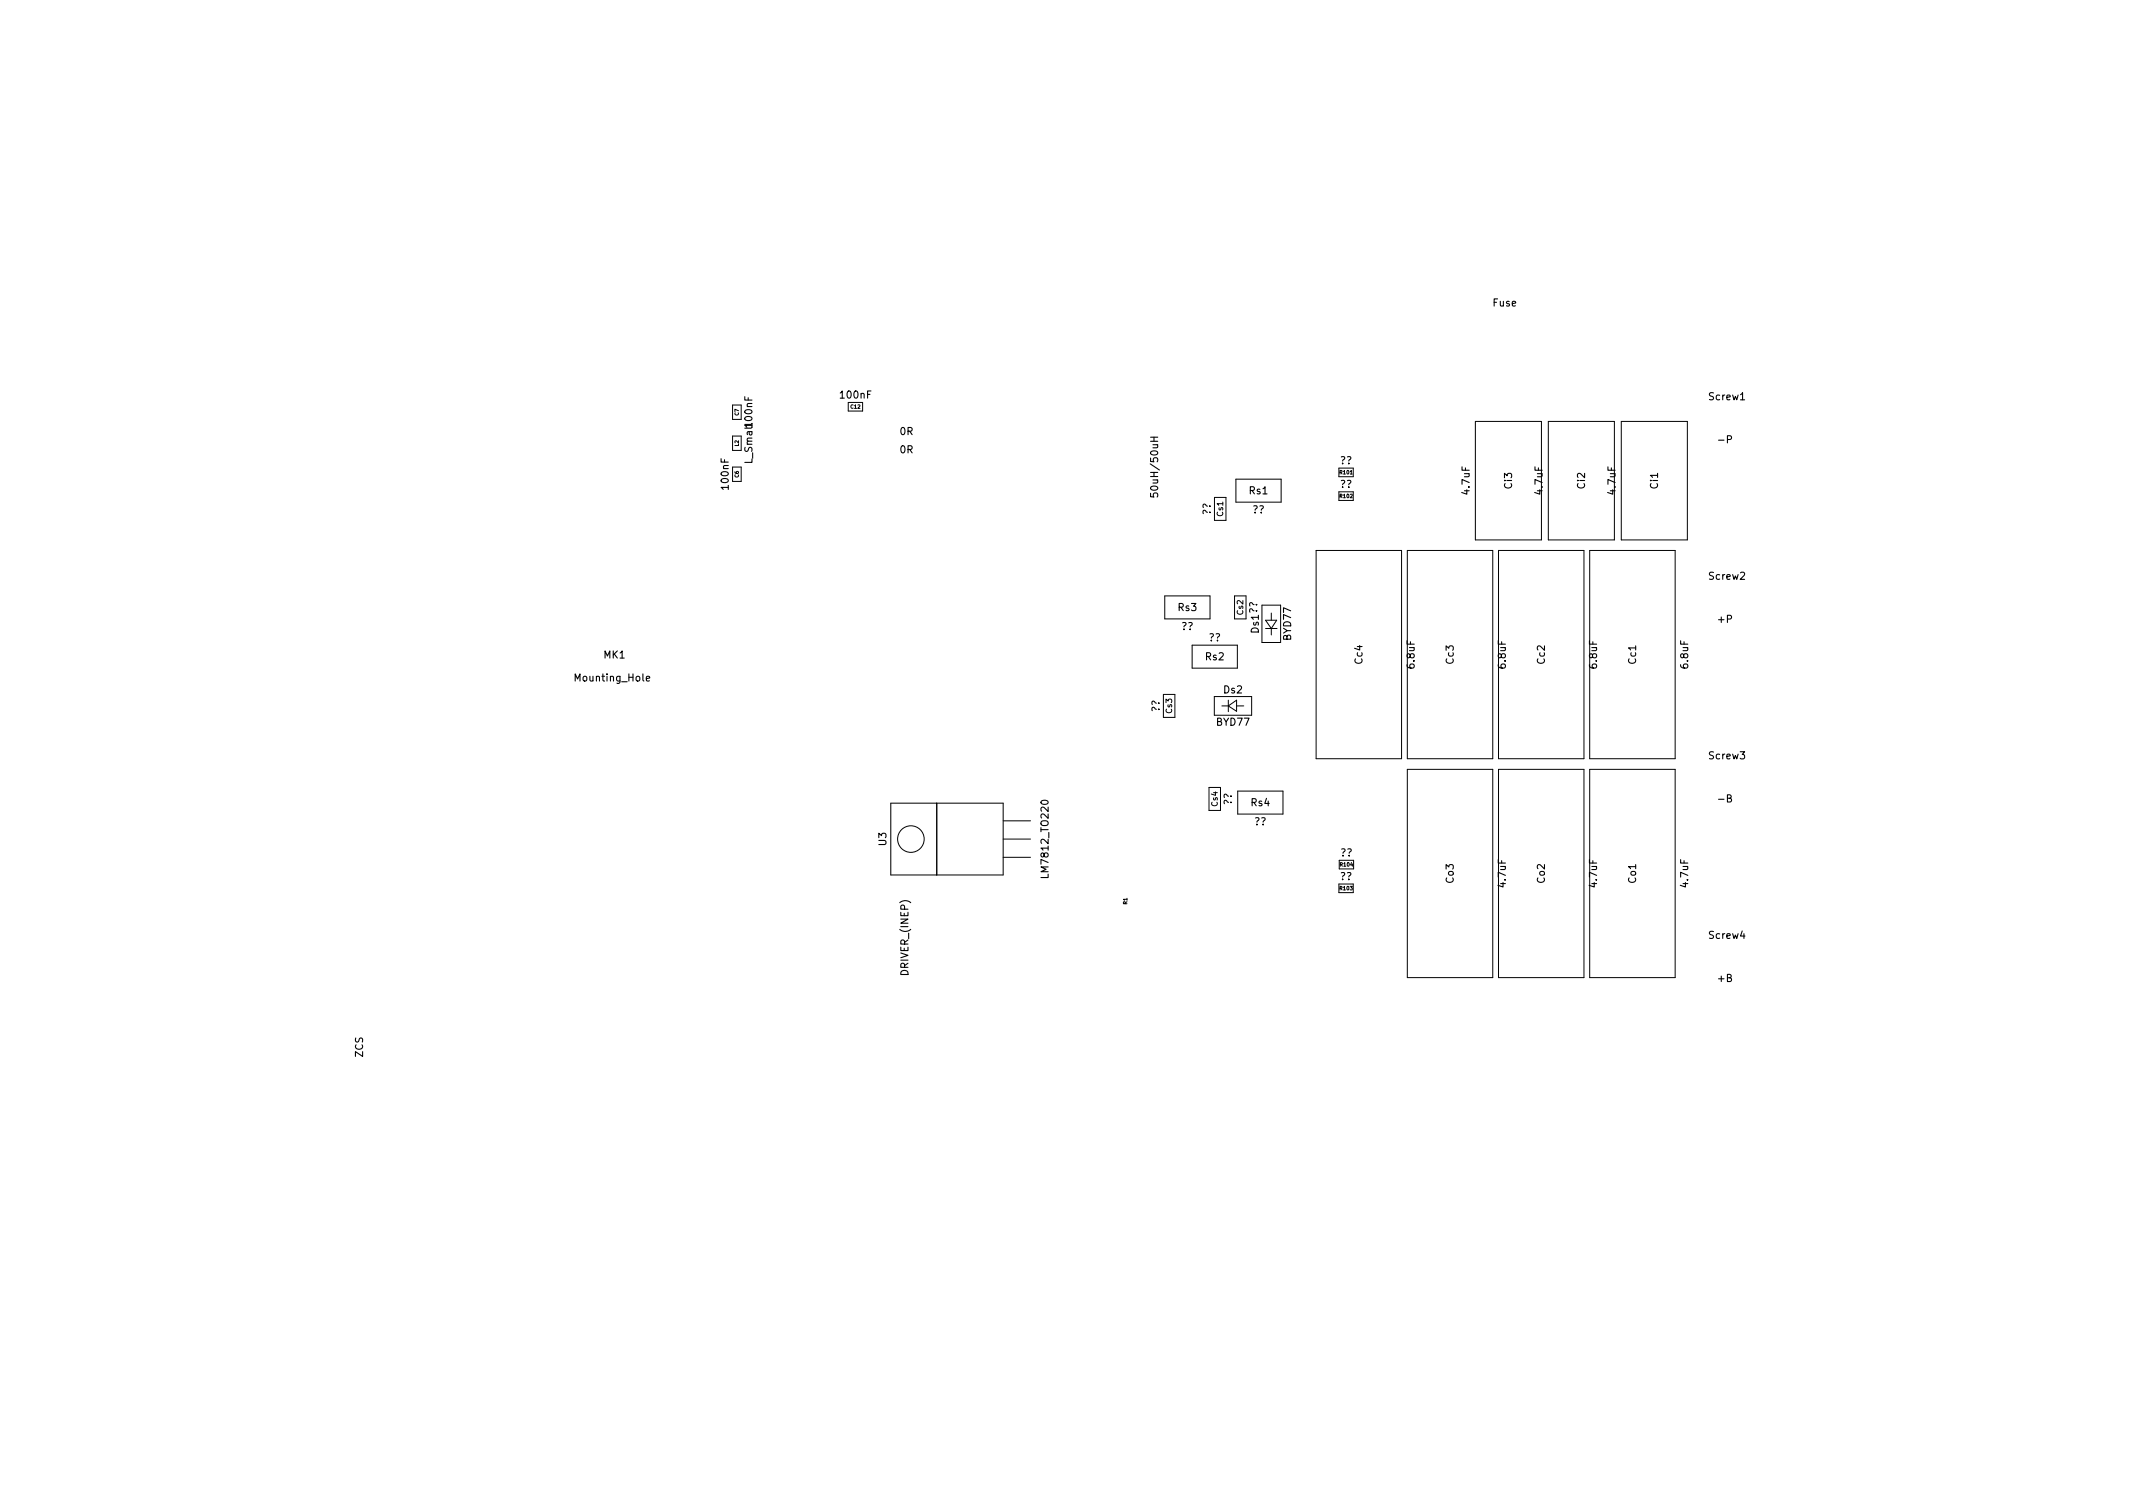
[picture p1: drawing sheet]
<svg xmlns="http://www.w3.org/2000/svg" width="297mm" height="210mm" viewBox="0 0 297 210" stroke-linecap="round" stroke-linejoin="round" font-family="sans-serif">
<defs><g id="words">
<g font-size="1.4">
<text x="207.9" y="42.7">Fuse</text>
<text x="117.1" y="55.5">100nF</text>
<text x="238.1" y="55.7">Screw1</text>
<text x="104.8" y="64.4" transform="rotate(-90 104.8 64.4)">L_Small100nF</text>
<text x="125.3" y="60.6">0R</text>
<text x="125.3" y="63.1">0R</text>
<text x="186.6" y="64.6">??</text>
<text x="239.5" y="61.7">-P</text>
<text x="101.5" y="68" transform="rotate(-90 101.5 68)">100nF</text>
<text x="161.3" y="68.6" transform="rotate(-90 161.3 68.6)">50uH/50uH</text>
<text x="168.6" y="71.7" transform="rotate(-90 168.6 71.7)">??</text>
<text x="174" y="68.8">Rs1</text>
<text x="174.4" y="71.5">??</text>
<text x="186.6" y="67.9">??</text>
<text x="204.6" y="68.7" transform="rotate(-90 204.6 68.7)">4.7uF</text>
<text x="210.6" y="68" transform="rotate(-90 210.6 68)">Ci3</text>
<text x="214.8" y="68.7" transform="rotate(-90 214.8 68.7)">4.7uF</text>
<text x="220.7" y="68" transform="rotate(-90 220.7 68)">Ci2</text>
<text x="225" y="68.7" transform="rotate(-90 225 68.7)">4.7uF</text>
<text x="230.9" y="68" transform="rotate(-90 230.9 68)">Ci1</text>
<text x="238.1" y="80.7">Screw2</text>
<text x="164.1" y="85.1">Rs3</text>
<text x="164.5" y="87.7">??</text>
<text x="168.3" y="89.3">??</text>
<text x="175.3" y="88.1" transform="rotate(-90 175.3 88.1)">Ds1??</text>
<text x="179.8" y="89.1" transform="rotate(-90 179.8 89.1)">BYD77</text>
<text x="239.3" y="86.7">+P</text>
<text x="80.2" y="94.9">Mounting_Hole</text>
<text x="84.1" y="91.7">MK1</text>
<text x="167.9" y="91.9">Rs2</text>
<text x="189.7" y="92.4" transform="rotate(-90 189.7 92.4)">Cc4</text>
<text x="197" y="93" transform="rotate(-90 197 93)">6.8uF</text>
<text x="202.4" y="92.4" transform="rotate(-90 202.4 92.4)">Cc3</text>
<text x="209.7" y="93" transform="rotate(-90 209.7 93)">6.8uF</text>
<text x="215.1" y="92.4" transform="rotate(-90 215.1 92.4)">Cc2</text>
<text x="222.4" y="93" transform="rotate(-90 222.4 93)">6.8uF</text>
<text x="227.8" y="92.4" transform="rotate(-90 227.8 92.4)">Cc1</text>
<text x="235.1" y="93" transform="rotate(-90 235.1 93)">6.8uF</text>
<text x="161.5" y="99.1" transform="rotate(-90 161.5 99.1)">??</text>
<text x="169.5" y="101">BYD77</text>
<text x="170.4" y="96.5">Ds2</text>
<text x="238.1" y="105.7">Screw3</text>
<text x="171.5" y="112.1" transform="rotate(-90 171.5 112.1)">??</text>
<text x="174.2" y="112.3">Rs4</text>
<text x="239.5" y="111.7">-B</text>
<text x="123.4" y="117.7" transform="rotate(-90 123.4 117.7)">U3</text>
<text x="174.7" y="114.9">??</text>
<text x="186.6" y="119.2">??</text>
<text x="146" y="121.9" transform="rotate(-90 146 121.9)">LM7812_TO220</text>
<text x="186.6" y="122.5">??</text>
<text x="202.4" y="122.9" transform="rotate(-90 202.4 122.9)">Co3</text>
<text x="209.7" y="123.4" transform="rotate(-90 209.7 123.4)">4.7uF</text>
<text x="215.1" y="122.9" transform="rotate(-90 215.1 122.9)">Co2</text>
<text x="222.4" y="123.4" transform="rotate(-90 222.4 123.4)">4.7uF</text>
<text x="227.8" y="122.9" transform="rotate(-90 227.8 122.9)">Co1</text>
<text x="235.1" y="123.4" transform="rotate(-90 235.1 123.4)">4.7uF</text>
<text x="238.1" y="130.7">Screw4</text>
<text x="126.5" y="135.7" transform="rotate(-90 126.5 135.7)">DRIVER_(INEP)</text>
<text x="239.3" y="136.7">+B</text>
<text x="50.5" y="147.2" transform="rotate(-90 50.5 147.2)">ZCS</text>
</g>
<g font-size="1.1">
<text x="170.3" y="71.9" transform="rotate(-90 170.3 71.9)">Cs1</text>
<text x="173.1" y="85.6" transform="rotate(-90 173.1 85.6)">Cs2</text>
<text x="163.2" y="99.3" transform="rotate(-90 163.2 99.3)">Cs3</text>
<text x="169.6" y="112.3" transform="rotate(-90 169.6 112.3)">Cs4</text>
</g>
<g font-size=".7">
<text x="102.9" y="57.8" transform="rotate(-90 102.9 57.8)">C7</text>
<text x="118.5" y="56.9">C12</text>
<text x="102.9" y="62.1" transform="rotate(-90 102.9 62.1)">L2</text>
<text x="102.9" y="66.5" transform="rotate(-90 102.9 66.5)">C6</text>
<text x="186.6" y="66">R101</text>
<text x="186.6" y="69.3">R102</text>
<text x="157" y="125.9" transform="rotate(-90 157 125.9)">R1</text>
<text x="186.6" y="123.9">R103</text>
<text x="186.7" y="120.6">R104</text>
</g>
</g></defs>
<g fill="none" stroke="#000" stroke-width=".14">
<path d="M102 56.4h1.2v2h-1.2zM118.1 56h2v1.2h-2zM205.5 58.7h9.2v16.5h-9.2zM215.6 58.7h9.2v16.5h-9.2zM225.8 58.7h9.2v16.5h-9.2zM102 60.7h1.2v2h-1.2zM102 65h1.2v2h-1.2zM169.1 69.3h1.6v3.2h-1.6zM172.1 66.7h6.3v3.2h-6.3zM183.3 76.6h11.9v29h-11.9zM186.5 65.2h2v1.2h-2zM186.5 68.5h2v1.2h-2z"/>
<path d="M196 76.6h11.9v29h-11.9zM208.7 76.6h11.9v29h-11.9zM221.4 76.6h11.9v29h-11.9zM162 96.7h1.6v3.2h-1.6zM162.2 83h6.3v3.2h-6.3zM166 89.8h6.3v3.2h-6.3zM169.1 97h5.2v2.6h-5.2zM170.2 98.3h.9M171.1 98.3l1.1-.8v1.5zM171.1 97.5v1.6M171.9 83h1.6v3.2h-1.6zM172.2 98.3h1"/>
<path d="M175.7 84.3h2.6v5.2h-2.6zM176.2 86.4h1.6l-.8 1.1zM176.2 87.5h1.6M177 85.4v1M177 87.5v.9M124.1 111.8h15.6v10h-15.6zM130.5 111.8v10M139.7 114.3h3.8M139.7 116.8h3.8M139.7 119.4h3.8M168.4 109.6h1.6v3.2h-1.6zM172.4 110.2h6.3v3.2h-6.3z"/>
<path d="M186.5 119.8h2v1.2h-2zM196 107.1h11.9v29h-11.9zM208.7 107.1h11.9v29h-11.9zM221.4 107.1h11.9v29h-11.9zM186.5 123.1h2v1.2h-2z"/>
<circle cx="126.8" cy="116.8" r="1.85"/>
</g>
<path d="M160.2 68.7v.5h.5l-.1-.1 .1-.4 .1-.1 .3 .1 .1 .1-.1 .4M160.2 60.9h1M160.7 60.9v.5" fill="none" stroke="#000" stroke-width=".15"/>
<use href="#words"/>
</svg>
